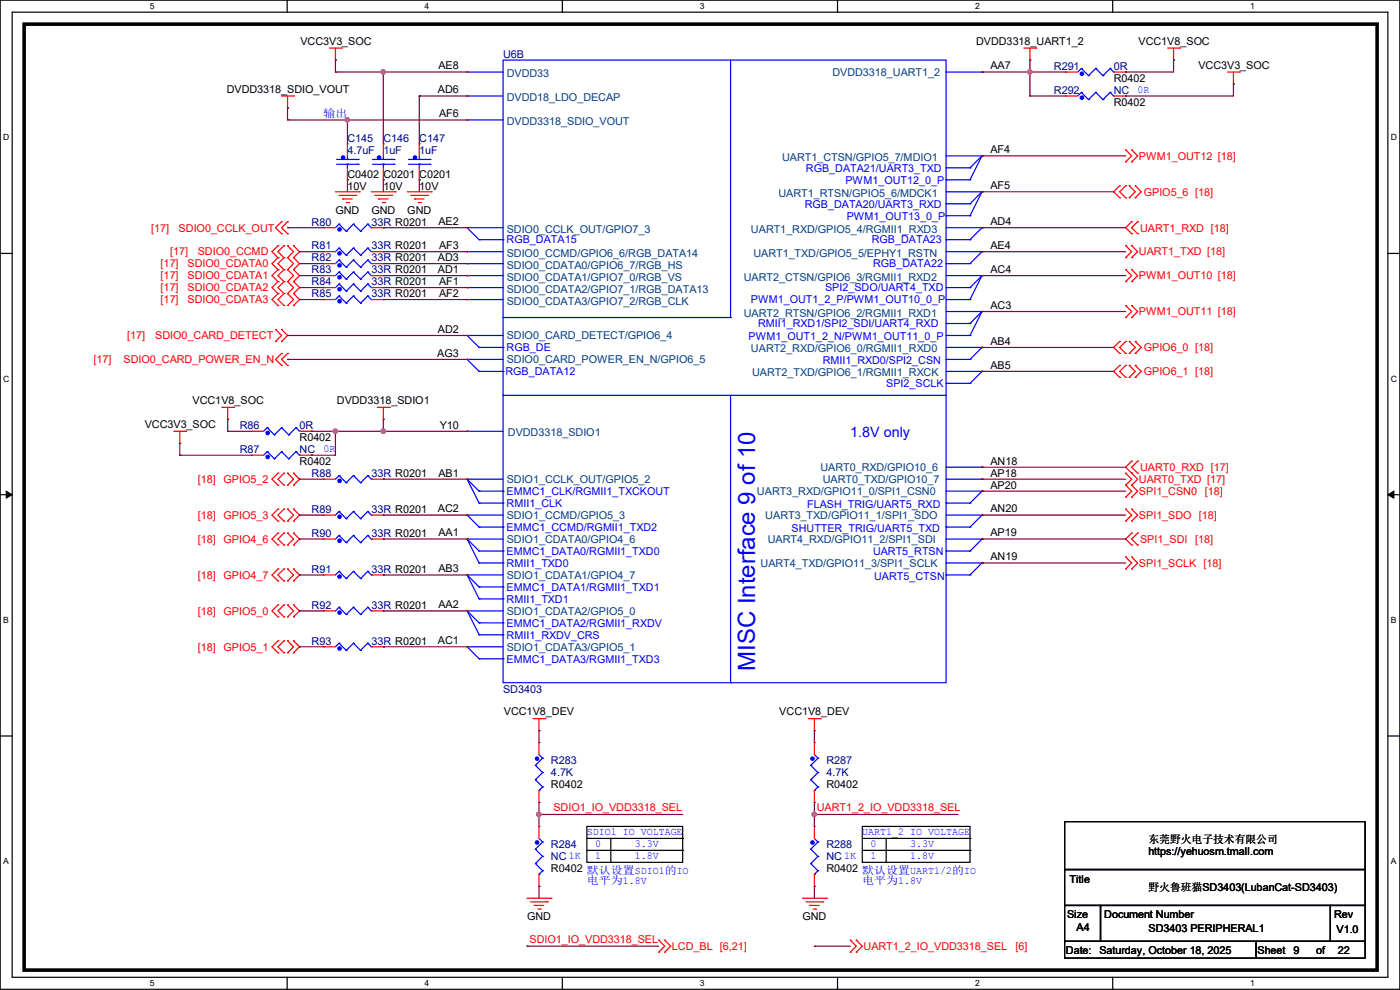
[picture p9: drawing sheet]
<svg xmlns="http://www.w3.org/2000/svg" width="297mm" height="210mm" viewBox="0 0 297 210" stroke-linecap="round" stroke-linejoin="round" font-family="sans-serif">
<defs><g id="words">
<text font-size="5.1" fill="#00f" x="160.2" y="142.3" transform="rotate(-90 160.2 142.3)">MISC Interface 9 of 10</text>
<text font-size="3" fill="#00f" x="180.4" y="92.7">1.8V only</text>
<g font-size="2.3">
<text x="63.7" y="9.5">VCC3V3_SOC</text>
<text x="207.1" y="9.5">DVDD3318_UART1_2</text>
<text x="241.5" y="9.5">VCC1V8_SOC</text>
<text x="93" y="14.7">AE8</text>
<text x="210.1" y="14.7">AA7</text>
<text x="236.3" y="17.4">R0402</text>
<text x="254.2" y="14.6">VCC3V3_SOC</text>
<text x="48.1" y="19.6">DVDD3318_SDIO_VOUT</text>
<text x="92.9" y="19.8">AD6</text>
<text x="236.3" y="22.4">R0402</text>
<text x="93.1" y="24.9">AF6</text>
<text x="210.1" y="32.5">AF4</text>
<text x="73.7" y="37.7">C0402</text>
<text x="73.7" y="40.2">10V</text>
<text x="81.3" y="37.7">C0201</text>
<text x="81.3" y="40.2">10V</text>
<text x="88.9" y="37.7">C0201</text>
<text x="88.9" y="40.2">10V</text>
<text x="210.1" y="40.1">AF5</text>
<text x="71.2" y="45.3">GND</text>
<text x="78.8" y="45.3">GND</text>
<text x="86.4" y="45.3">GND</text>
<text x="93" y="47.8">AE2</text>
<text x="210.1" y="47.8">AD4</text>
<text x="93.1" y="52.8">AF3</text>
<text x="210.1" y="52.8">AE4</text>
<text x="92.9" y="57.9">AD1</text>
<text x="92.9" y="55.4">AD3</text>
<text x="210.1" y="57.9">AC4</text>
<text x="93.1" y="63">AF2</text>
<text x="93.1" y="60.5">AF1</text>
<text x="210.1" y="65.5">AC3</text>
<text x="92.9" y="70.6">AD2</text>
<text x="92.8" y="75.7">AG3</text>
<text x="210.1" y="73.2">AB4</text>
<text x="210.1" y="78.2">AB5</text>
<text x="40.9" y="85.7">VCC1V8_SOC</text>
<text x="71.5" y="85.7">DVDD3318_SDIO1</text>
<text x="30.7" y="90.8">VCC3V3_SOC</text>
<text x="63.5" y="93.6">R0402</text>
<text x="93.3" y="90.9">Y10</text>
<text x="63.5" y="98.6">R0402</text>
<text x="93" y="101.1">AB1</text>
<text x="210.1" y="101.1">AP18</text>
<text x="210.1" y="98.6">AN18</text>
<text x="210.1" y="103.6">AP20</text>
<text x="92.9" y="108.7">AC2</text>
<text x="93" y="113.8">AA1</text>
<text x="210.1" y="113.8">AP19</text>
<text x="210.1" y="108.7">AN20</text>
<text x="210.1" y="118.9">AN19</text>
<text x="93" y="121.4">AB3</text>
<text x="93" y="129">AA2</text>
<text x="92.9" y="136.7">AC1</text>
<text x="106.9" y="151.7">VCC1V8_DEV</text>
<text x="165.3" y="151.7">VCC1V8_DEV</text>
<text x="116.9" y="167.2">R0402</text>
<text x="175.3" y="167.2">R0402</text>
<text x="243.6" y="178.9">东莞野火电子技术有限公司</text>
<text x="116.9" y="185">R0402 默认设置SDIO1的IO</text>
<text x="175.3" y="185">R0402 默认设置UART1/2的IO</text>
<text x="243.6" y="181.4">https://yehuosm.tmall.com</text>
<text x="226.9" y="187.3">Title</text>
<text x="243.6" y="189.1">野火鲁班猫SD3403(LubanCat-SD3403)</text>
<text x="111.8" y="195.2">GND</text>
<text x="170.2" y="195.2">GND</text>
<text x="226.4" y="194.6">Size</text>
<text x="228.4" y="197.4">A4</text>
<text x="234.2" y="194.6">Document Number</text>
<text x="243.6" y="197.7">SD3403 PERIPHERAL1</text>
<text x="283" y="194.6">Rev</text>
<text x="283.5" y="198">V1.0</text>
<text x="226.1" y="202.3">Date:</text>
<text x="233.2" y="202.3">Saturday, October 18, 2025</text>
<text x="266.8" y="202.3">Sheet</text>
<text x="274.4" y="202.3">9</text>
<text x="279.2" y="202.3">of</text>
<text x="283.8" y="202.3">22</text>
</g>
<g font-size="2.3" fill="#000080">
<text x="106.7" y="12.3">U6B</text>
<text x="223.6" y="14.8">R291</text>
<text x="236.3" y="14.8">0R</text>
<text x="223.6" y="19.9">R292</text>
<text x="236.3" y="19.9">NC</text>
<text x="73.7" y="30.1">C145</text>
<text x="73.7" y="32.6">4.7uF</text>
<text x="81.3" y="30.1">C146</text>
<text x="81.3" y="32.6">1uF</text>
<text x="88.9" y="30.1">C147</text>
<text x="88.9" y="32.6">1uF</text>
<text x="66.1" y="47.8">R80</text>
<text x="78.8" y="47.8">33R R0201</text>
<text x="66.1" y="52.9">R81</text>
<text x="78.8" y="52.9">33R R0201</text>
<text x="66.1" y="58">R83</text>
<text x="66.1" y="55.5">R82</text>
<text x="78.8" y="58">33R R0201</text>
<text x="78.8" y="55.5">33R R0201</text>
<text x="66.1" y="60.5">R84</text>
<text x="66.1" y="63.1">R85</text>
<text x="78.8" y="60.5">33R R0201</text>
<text x="78.8" y="63.1">33R R0201</text>
<text x="50.8" y="91">R86</text>
<text x="63.5" y="91">0R</text>
<text x="50.8" y="96.1">R87</text>
<text x="63.5" y="96.1">NC</text>
<text x="66.1" y="101.2">R88</text>
<text x="78.8" y="101.2">33R R0201</text>
<text x="66.1" y="108.8">R89</text>
<text x="66.1" y="113.9">R90</text>
<text x="78.8" y="108.8">33R R0201</text>
<text x="78.8" y="113.9">33R R0201</text>
<text x="66.1" y="121.5">R91</text>
<text x="78.8" y="121.5">33R R0201</text>
<text x="66.1" y="129.1">R92</text>
<text x="78.8" y="129.1">33R R0201</text>
<text x="66.1" y="136.7">R93</text>
<text x="78.8" y="136.7">33R R0201</text>
<text x="106.7" y="146.9">SD3403</text>
<text x="116.9" y="162.1">R283</text>
<text x="116.9" y="164.7">4.7K</text>
<text x="175.3" y="162.1">R287</text>
<text x="175.3" y="164.7">4.7K</text>
<text x="116.9" y="179.9">R284</text>
<text x="175.3" y="179.9">R288</text>
<text x="116.9" y="182.5">NC 1K</text>
<text x="175.3" y="182.5">NC 1K</text>
</g>
<g font-size="2.3" fill="#004080">
<text x="107.5" y="16.3">DVDD33</text>
<text x="176.6" y="16.1">DVDD3318_UART1_2</text>
<text x="107.5" y="21.4">DVDD18_LDO_DECAP</text>
<text x="107.5" y="26.5">DVDD3318_SDIO_VOUT</text>
<text x="165.9" y="34.1">UART1_CTSN/GPIO5_7/MDIO1</text>
<text x="165.2" y="41.7">UART1_RTSN/GPIO5_6/MDCK1</text>
<text x="107.5" y="49.4">SDIO0_CCLK_OUT/GPIO7_3</text>
<text x="159.3" y="49.4">UART1_RXD/GPIO5_4/RGMII1_RXD3</text>
<text x="107.5" y="59.5">SDIO0_CDATA1/GPIO7_0/RGB_VS</text>
<text x="107.5" y="57">SDIO0_CDATA0/GPIO6_7/RGB_HS</text>
<text x="107.5" y="54.4">SDIO0_CCMD/GPIO6_6/RGB_DATA14</text>
<text x="157.8" y="59.5">UART2_CTSN/GPIO6_3/RGMII1_RXD2</text>
<text x="159.8" y="54.4">UART1_TXD/GPIO5_5/EPHY1_RSTN</text>
<text x="107.5" y="64.6">SDIO0_CDATA3/GPIO7_2/RGB_CLK</text>
<text x="107.5" y="62.1">SDIO0_CDATA2/GPIO7_1/RGB_DATA13</text>
<text x="107.5" y="72">SDIO0_CARD_DETECT/GPIO6_4</text>
<text x="157.8" y="67.1">UART2_RTSN/GPIO6_2/RGMII1_RXD1</text>
<text x="107.5" y="77">SDIO0_CARD_POWER_EN_N/GPIO6_5</text>
<text x="159.3" y="74.8">UART2_RXD/GPIO6_0/RGMII1_RXD0</text>
<text x="159.6" y="79.8">UART2_TXD/GPIO6_1/RGMII1_RXCK</text>
<text x="107.7" y="92.5">DVDD3318_SDIO1</text>
<text x="174" y="99.9">UART0_RXD/GPIO10_6</text>
<text x="107.5" y="102.4">SDIO1_CCLK_OUT/GPIO5_2</text>
<text x="160.6" y="105">UART3_RXD/GPIO11_0/SPI1_CSN0</text>
<text x="174.6" y="102.4">UART0_TXD/GPIO10_7</text>
<text x="107.5" y="110.1">SDIO1_CCMD/GPIO5_3</text>
<text x="162.4" y="110.1">UART3_TXD/GPIO11_1/SPI1_SDO</text>
<text x="107.5" y="115.1">SDIO1_CDATA0/GPIO4_6</text>
<text x="162.9" y="115.1">UART4_RXD/GPIO11_2/SPI1_SDI</text>
<text x="107.5" y="122.8">SDIO1_CDATA1/GPIO4_7</text>
<text x="161.3" y="120.2">UART4_TXD/GPIO11_3/SPI1_SCLK</text>
<text x="107.5" y="130.4">SDIO1_CDATA2/GPIO5_0</text>
<text x="107.5" y="138">SDIO1_CDATA3/GPIO5_1</text>
</g>
<g font-size="2.3" fill="#00f">
<text x="241.3" y="19.7">0R</text>
<text x="68.6" y="24.8">输出</text>
<text x="171" y="36.4">RGB_DATA21/UART3_TXD</text>
<text x="179.4" y="38.9">PWM1_OUT12_0_P</text>
<text x="170.7" y="44">RGB_DATA20/UART3_RXD</text>
<text x="179.6" y="46.6">PWM1_OUT13_0_P</text>
<text x="107.5" y="51.6">RGB_DATA15</text>
<text x="185" y="51.6">RGB_DATA23</text>
<text x="185.2" y="56.7">RGB_DATA22</text>
<text x="159.3" y="64.3">PWM1_OUT1_2_P/PWM1_OUT10_0_P</text>
<text x="175" y="61.8">SPI2_SDO/UART4_TXD</text>
<text x="160.8" y="69.4">RMII1_RXD1/SPI2_SDI/UART4_RXD</text>
<text x="107.5" y="74.5">RGB_DE</text>
<text x="158.8" y="72.2">PWM1_OUT1_2_N/PWM1_OUT11_0_P</text>
<text x="174.5" y="77.3">RMII1_RXD0/SPI2_CSN</text>
<text x="107.2" y="79.6">RGB_DATA12</text>
<text x="188" y="82.1">SPI2_SCLK</text>
<text x="68.6" y="95.9">0R</text>
<text x="107.5" y="107.5">RMII1_CLK</text>
<text x="107.5" y="105">EMMC1_CLK/RGMII1_TXCKOUT</text>
<text x="171.2" y="107.8">FLASH_TRIG/UART5_RXD</text>
<text x="107.5" y="112.6">EMMC1_CCMD/RGMII1_TXD2</text>
<text x="167.9" y="112.9">SHUTTER_TRIG/UART5_TXD</text>
<text x="107.5" y="117.7">EMMC1_DATA0/RGMII1_TXD0</text>
<text x="185.2" y="117.7">UART5_RTSN</text>
<text x="107.5" y="120.2">RMII1_TXD0</text>
<text x="107.5" y="125.3">EMMC1_DATA1/RGMII1_TXD1</text>
<text x="185.5" y="123">UART5_CTSN</text>
<text x="107.5" y="127.8">RMII1_TXD1</text>
<text x="107.5" y="135.5">RMII1_RXDV_CRS</text>
<text x="107.5" y="132.9">EMMC1_DATA2/RGMII1_RXDV</text>
<text x="107.5" y="140.5">EMMC1_DATA3/RGMII1_TXD3</text>
<text x="124.5" y="177.2">SDIO1 IO VOLTAGE</text>
<text x="126.3" y="179.7">0</text>
<text x="134.7" y="179.7">3.3V</text>
<text x="182.9" y="177.2">UART1_2 IO VOLTAGE</text>
<text x="184.7" y="179.7">0</text>
<text x="193.1" y="179.7">3.3V</text>
<text x="126.3" y="182.2">1</text>
<text x="134.7" y="182.2">1.8V</text>
<text x="184.7" y="182.2">1</text>
<text x="193.1" y="182.2">1.8V</text>
<text x="124.5" y="187.6">电平为1.8V</text>
<text x="182.9" y="187.6">电平为1.8V</text>
</g>
<g font-size="2.3" fill="#f00">
<text x="241.6" y="33.9">PWM1_OUT12 [18]</text>
<text x="242.6" y="41.5">GPIO5_6 [18]</text>
<text x="32" y="49.1">[17]</text>
<text x="37.9" y="49.1">SDIO0_CCLK_OUT</text>
<text x="241.9" y="49.1">UART1_RXD [18]</text>
<text x="34.1" y="56.7">[17]</text>
<text x="34.1" y="59.3">[17]</text>
<text x="36.1" y="54.2">[17]</text>
<text x="39.8" y="56.7">SDIO0_CDATA0</text>
<text x="39.8" y="59.3">SDIO0_CDATA1</text>
<text x="42" y="54.2">SDIO0_CCMD</text>
<text x="241.6" y="54.2">UART1_TXD [18]</text>
<text x="241.6" y="59.3">PWM1_OUT10 [18]</text>
<text x="34.1" y="61.8">[17]</text>
<text x="34.1" y="64.3">[17]</text>
<text x="39.8" y="61.8">SDIO0_CDATA2</text>
<text x="39.8" y="64.3">SDIO0_CDATA3</text>
<text x="27" y="72">[17]</text>
<text x="32.9" y="72">SDIO0_CARD_DETECT</text>
<text x="241.6" y="66.9">PWM1_OUT11 [18]</text>
<text x="19.9" y="77">[17]</text>
<text x="26.2" y="77">SDIO0_CARD_POWER_EN_N</text>
<text x="242.6" y="74.5">GPIO6_0 [18]</text>
<text x="242.6" y="79.6">GPIO6_1 [18]</text>
<text x="241.9" y="99.9">UART0_RXD [17]</text>
<text x="42" y="102.4">[18]</text>
<text x="47.4" y="102.4">GPIO5_2</text>
<text x="241.6" y="102.4">UART0_TXD [17]</text>
<text x="241.6" y="105">SPI1_CSN0</text>
<text x="255.6" y="105">[18]</text>
<text x="42" y="110.1">[18]</text>
<text x="47.4" y="110.1">GPIO5_3</text>
<text x="241.6" y="110.1">SPI1_SDO [18]</text>
<text x="42" y="115.1">[18]</text>
<text x="47.4" y="115.1">GPIO4_6</text>
<text x="241.9" y="115.1">SPI1_SDI</text>
<text x="253.5" y="115.1">[18]</text>
<text x="42" y="122.8">[18]</text>
<text x="47.4" y="122.8">GPIO4_7</text>
<text x="241.6" y="120.2">SPI1_SCLK [18]</text>
<text x="42" y="130.4">[18]</text>
<text x="47.4" y="130.4">GPIO5_0</text>
<text x="42" y="138">[18]</text>
<text x="47.4" y="138">GPIO5_1</text>
<text x="117.4" y="172">SDIO1_IO_VDD3318_SEL</text>
<text x="173.3" y="172">UART1_2_IO_VDD3318_SEL</text>
<text x="112.3" y="200">SDIO1_IO_VDD3318_SEL</text>
<text x="142.5" y="201.5">LCD_BL [6,21]</text>
<text x="183.2" y="201.5">UART1_2_IO_VDD3318_SEL</text>
<text x="215.4" y="201.5">[6]</text>
</g>
<g font-size="1.8">
<text x="31.8" y="1.9">5</text>
<text x="90.1" y="1.9">4</text>
<text x="148.5" y="1.9">3</text>
<text x="206.8" y="1.9">2</text>
<text x="265.2" y="1.9">1</text>
<text x=".7" y="29.8">D</text>
<text x="295.1" y="29.8">D</text>
<text x=".7" y="80.9">C</text>
<text x="295.1" y="80.9">C</text>
<text x=".7" y="132.1">B</text>
<text x="295.1" y="132.1">B</text>
<text x=".7" y="183.3">A</text>
<text x="295.1" y="183.3">A</text>
<text x="31.8" y="209.2">5</text>
<text x="90.1" y="209.2">4</text>
<text x="148.5" y="209.2">3</text>
<text x="206.8" y="209.2">2</text>
<text x="265.2" y="209.2">1</text>
</g>
</g></defs>
<path d="M0 0h297v209.8h-297zM2.6 2.6h291.8v204.7h-291.8z" fill="none" stroke="#000" stroke-width=".25"/>
<g fill="#fff">
<path d="M31.7 .3h1v2h-1z"/>
<path d="M31.7 207.6h1v2h-1z"/>
</g>
<path d="M60.9 0v2.6M60.9 207.3v2.5" fill="none" stroke="#000" stroke-width=".25"/>
<g fill="#fff">
<path d="M90.1 .3h1v2h-1z"/>
<path d="M90.1 207.6h1v2h-1z"/>
</g>
<path d="M119.3 0v2.6M119.3 207.3v2.5" fill="none" stroke="#000" stroke-width=".25"/>
<g fill="#fff">
<path d="M148.5 .3h.9v2h-.9z"/>
<path d="M148.5 207.6h.9v2h-.9z"/>
</g>
<path d="M177.7 0v2.6M177.7 207.3v2.5" fill="none" stroke="#000" stroke-width=".25"/>
<g fill="#fff">
<path d="M206.8 .3h1v2h-1z"/>
<path d="M206.8 207.6h1v2h-1z"/>
</g>
<path d="M236.1 0v2.6M236.1 207.3v2.5" fill="none" stroke="#000" stroke-width=".25"/>
<g fill="#fff">
<path d="M265.2 .3h1v2h-1z"/>
<path d="M265.2 207.6h1v2h-1z"/>
<path d="M.7 28.2h1.2v1.9h-1.2z"/>
<path d="M295.1 28.2h1.2v1.9h-1.2z"/>
<path d="M.7 79.3h1.2v2h-1.2z"/>
<path d="M295.1 79.3h1.2v2h-1.2z"/>
</g>
<path d="M0 53.8h2.6M294.4 53.8h2.6" fill="none" stroke="#000" stroke-width=".25"/>
<g fill="#fff">
<path d="M.7 130.5h1.2v2h-1.2z"/>
<path d="M295.1 130.5h1.1v2h-1.1z"/>
</g>
<path d="M0 104.9h2.6M294.4 104.9h2.6" fill="none" stroke="#000" stroke-width=".25"/>
<path d="M1.3 104.2l1.3 .7-1.3 .8zM294.4 104.9l1.3-.7v1.5z" fill="#000" stroke="#000" stroke-width=".21"/>
<g fill="#fff">
<path d="M.7 181.7h1.2v2h-1.2z"/>
<path d="M295.1 181.7h1.1v2h-1.1z"/>
</g>
<g fill="none" stroke="#000" stroke-width=".25">
<path d="M0 156.1h2.6M294.4 156.1h2.6M124.5 175.3h20.3v7.6h-20.3zM124.5 177.8h20.3M129.6 177.8v5.1M144.8 177.8h.1M182.9 175.3h22.9v7.6h-22.9zM182.9 177.8h22.9M188 177.8v5.1M205.8 177.8h.1M225.8 174.3h63.8v10.1h-63.8zM124.5 180.4h20.3"/>
<path d="M129.6 182.9h.1M144.8 180.4h.1M182.9 180.4h22.9M188 182.9h.1M205.8 180.4h.1M225.8 184.4h63.8v7.7h-63.8zM225.8 192.1h7.7v7.6h-7.7zM225.8 199.7h40.7v3.5h-40.7zM233.5 192.1h48.7v7.6h-48.7zM266.5 199.7h23.1v3.5h-23.1zM282.2 192.1h7.4v7.6h-7.4z"/>
</g>
<path d="M5.1 5.1h287v200.7h-287z" fill="none" stroke="#000" stroke-width=".76"/>
<g fill="none" stroke="#f00" stroke-width=".25">
<path d="M69.9 10.2h2.5M71.2 12.7h.1M71.2 10.2v2.5M72.4 10.2h.1M99.1 15.3h.1M208.3 15.3h.1M217.2 10.2h2.6M218.5 12.7h.1M218.5 10.2v2.5M219.8 10.2h.1M226.1 15.3h.1M226.1 15.3h2.5"/>
<path d="M236.3 15.3h2.5M238.8 15.3h.1M247.7 10.2h2.5M249 12.7h.1M249 10.2v2.5M250.2 10.2h.1M260.4 15.3h2.5M261.7 17.8h.1M261.7 15.3v2.5M262.9 15.3h.1M59.7 20.4h2.6M61 22.9h.1"/>
<path d="M61 20.4v2.5M62.3 20.4h.1M73.7 30.5h.1M73.7 38.1h.1M73.7 30.5v2.6M73.7 35.6v2.5M81.3 30.5h.1M81.3 38.1h.1M81.3 30.5v2.6M81.3 35.6v2.5M88.9 30.5h.1M88.9 38.1h.1"/>
<path d="M88.9 30.5v2.6M88.9 35.6v2.5M99.1 25.4h.1M99.1 20.4h.1M208.3 33.1h.1M226.1 20.4h.1M226.1 20.4h2.5M236.3 20.4h2.5M237.5 39.4h.1M237.5 39.4l-1.2 1.3 1.2 1.3M238.8 31.8h.1M238.8 34.3h.1"/>
<path d="M238.8 39.4h.1M238.8 20.4h.1M238.8 31.8l1.3 1.3-1.3 1.2M238.8 39.4l-1.3 1.3 1.3 1.3M239.6 39.4h.1M239.6 39.4l1.2 1.3-1.2 1.3M240.1 31.8h.1M240.1 34.3h.1M240.1 31.8l1.2 1.3-1.2 1.2M240.8 39.4h.1M240.8 39.4l1.3 1.3-1.3 1.3M59 52.1h.1"/>
<path d="M59 54.7h.1M59 57.2h.1M59 59.7h.1M59 52.1l-1.3 1.3 1.3 1.3M59 54.7l-1.3 1.2 1.3 1.3M59 57.2l-1.3 1.3 1.3 1.2M59 59.7l-1.3 1.3 1.3 1.3M59.7 47h.1M59.7 49.6h.1M59.7 47l-1.2 1.3 1.2 1.3M60.2 54.7h.1M60.2 52.1h.1"/>
<path d="M60.2 57.2h.1M60.2 59.7h.1M60.2 52.1l-1.2 1.3 1.2 1.3M60.2 54.7l-1.2 1.2 1.2 1.3M60.2 57.2l-1.2 1.3 1.2 1.2M60.2 59.7l-1.2 1.3 1.2 1.3M61 47h.1M61 49.6h.1M61 54.7h.1M61 52.1h.1M61 57.2h.1M61 59.7h.1"/>
<path d="M61 47l-1.3 1.3 1.3 1.3M61 52.1l1.3 1.3-1.3 1.3M61 54.7l1.3 1.2-1.3 1.3M61 57.2l1.3 1.3-1.3 1.2M61 59.7l1.3 1.3-1.3 1.3M62.3 52.1h.1M62.3 54.7h.1M62.3 57.2h.1M62.3 59.7h.1M62.3 52.1l1.2 1.3-1.2 1.3M62.3 54.7l1.2 1.2-1.2 1.3M62.3 57.2l1.2 1.3-1.2 1.2"/>
<path d="M62.3 59.7l1.2 1.3-1.2 1.3M68.6 58.5h.1M68.6 48.3h.1M68.6 53.4h.1M68.6 55.9h.1M68.6 58.5h2.6M68.6 48.3h2.6M68.6 53.4h2.6M68.6 55.9h2.6M71.2 40.7h5M71.9 41.4h3.6M72.7 42.2h.1"/>
<path d="M72.7 42.2h2M73.4 43h.6M74 43h.1M75.5 41.4h.1M76.2 40.7h.1M78.8 40.7h5.1M78.8 58.5h2.5M78.8 48.3h2.5M78.8 53.4h2.5M78.8 55.9h2.5M79.5 41.4h3.6M80.3 42.2h.1"/>
<path d="M80.3 42.2h2M81.1 43h.5M81.3 58.5h.1M81.3 48.3h.1M81.3 53.4h.1M81.3 55.9h.1M81.6 43h.1M83.1 41.4h.1M83.9 40.7h.1M86.4 40.7h5.1M87.2 41.4h3.5M87.9 42.2h.1"/>
<path d="M87.9 42.2h2.1M88.7 43h.5M89.2 43h.1M90.7 41.4h.1M91.5 40.7h.1M99.1 58.5h.1M99.1 55.9h.1M99.1 53.4h.1M99.1 48.3h.1M208.3 58.5h.1M208.3 53.4h.1M208.3 48.3h.1"/>
<path d="M208.3 40.7h.1M237.5 42h.1M238.8 52.1h.1M238.8 54.7h.1M238.8 42h.1M238.8 57.2h.1M238.8 59.7h.1M238.8 52.1l1.3 1.3-1.3 1.3M238.8 57.2l1.3 1.3-1.3 1.2M239.6 42h.1M240.1 47h.1M240.1 49.6h.1"/>
<path d="M240.1 52.1h.1M240.1 54.7h.1M240.1 57.2h.1M240.1 59.7h.1M240.1 47l-1.3 1.3 1.3 1.3M240.1 52.1l1.2 1.3-1.2 1.3M240.1 57.2l1.2 1.3-1.2 1.2M240.8 42h.1M241.3 49.6h.1M241.3 47h.1M241.3 47l-1.2 1.3 1.2 1.3M58.5 72.4h.1"/>
<path d="M58.5 69.9h.1M58.5 69.9l1.2 1.3-1.2 1.2M59 62.3h.1M59 64.8h.1M59 62.3l-1.3 1.2 1.3 1.3M59.7 75h.1M59.7 77.5h.1M59.7 69.9h.1M59.7 72.4h.1M59.7 75l-1.2 1.2 1.2 1.3M59.7 69.9l1.3 1.3-1.3 1.2M60.2 62.3h.1"/>
<path d="M60.2 64.8h.1M60.2 62.3l-1.2 1.2 1.2 1.3M61 62.3h.1M61 64.8h.1M61 75h.1M61 77.5h.1M61 62.3l1.3 1.2-1.3 1.3M61 75l-1.3 1.2 1.3 1.3M62.3 62.3h.1M62.3 64.8h.1M62.3 62.3l1.2 1.2-1.2 1.3M68.6 61h.1"/>
<path d="M68.6 63.5h.1M68.6 61h2.6M68.6 63.5h2.6M78.8 61h2.5M78.8 63.5h2.5M81.3 61h.1M81.3 63.5h.1M99.1 63.5h.1M99.1 61h.1M99.1 76.2h.1M99.1 71.2h.1M208.3 78.8h.1"/>
<path d="M208.3 73.7h.1M208.3 66.1h.1M237.5 72.4h.1M237.5 75h.1M237.5 77.5h.1M237.5 72.4l-1.2 1.3 1.2 1.3M237.5 77.5l-1.2 1.3 1.2 1.3M238.8 64.8h.1M238.8 67.4h.1M238.8 75h.1M238.8 72.4h.1M238.8 77.5h.1"/>
<path d="M238.8 64.8l1.3 1.3-1.3 1.3M238.8 72.4l-1.3 1.3 1.3 1.3M238.8 77.5l-1.3 1.3 1.3 1.3M239.6 75h.1M239.6 72.4h.1M239.6 77.5h.1M239.6 72.4l1.2 1.3-1.2 1.3M239.6 77.5l1.2 1.3-1.2 1.3M240.1 64.8h.1M240.1 67.4h.1M240.1 64.8l1.2 1.3-1.2 1.3M240.8 72.4h.1"/>
<path d="M240.8 75h.1M240.8 77.5h.1M240.8 72.4l1.3 1.3-1.3 1.3M240.8 77.5l1.3 1.3-1.3 1.3M36.9 91.5h2.5M38.1 94h.1M38.1 91.5v2.5M39.4 91.5h.1M47 86.4h2.6M48.3 88.9h.1M48.3 86.4v2.5M49.6 86.4h.1"/>
<path d="M53.4 91.5h.1M53.4 96.6h.1M53.4 91.5h2.5M53.4 96.6h2.5M63.5 91.5h2.6M63.5 96.6h2.6M66.1 91.5h.1M66.1 96.6h.1M80.1 86.4h2.5M81.3 88.9h.1M81.3 86.4v2.5M82.6 86.4h.1"/>
<path d="M99.1 91.5h.1M208.3 99.1h.1M237.5 80.1h.1M238.8 80.1h.1M239.6 80.1h.1M240.1 97.8h.1M240.1 97.8l-1.3 1.3 2.5 2.5-1.2 1.3M240.8 80.1h.1M241.3 97.8h.1M241.3 97.8l-1.2 1.3 1.2 1.3M59 108h.1M59 110.5h.1"/>
<path d="M59 113.1h.1M59 115.6h.1M59 100.4h.1M59 102.9h.1M59 108l-1.3 1.3 1.3 1.2M59 113.1l-1.3 1.2 1.3 1.3M59 100.4l-1.3 1.2 1.3 1.3M60.2 110.5h.1M60.2 108h.1M60.2 115.6h.1M60.2 113.1h.1M60.2 102.9h.1"/>
<path d="M60.2 100.4h.1M60.2 108l-1.2 1.3 1.2 1.2M60.2 113.1l-1.2 1.2 1.2 1.3M60.2 100.4l-1.2 1.2 1.2 1.3M61 110.5h.1M61 108h.1M61 115.6h.1M61 113.1h.1M61 102.9h.1M61 100.4h.1M61 108l1.3 1.3-1.3 1.2M61 113.1l1.3 1.2-1.3 1.3"/>
<path d="M61 100.4l1.3 1.2-1.3 1.3M62.3 108h.1M62.3 110.5h.1M62.3 113.1h.1M62.3 115.6h.1M62.3 100.4h.1M62.3 102.9h.1M62.3 108l1.2 1.3-1.2 1.2M62.3 113.1l1.2 1.2-1.2 1.3M62.3 100.4l1.2 1.2-1.2 1.3M68.6 101.6h.1M68.6 109.3h.1"/>
<path d="M68.6 114.3h.1M68.6 101.6h2.6M68.6 109.3h2.6M68.6 114.3h2.6M78.8 101.6h2.5M78.8 109.3h2.5M78.8 114.3h2.5M81.3 101.6h.1M81.3 109.3h.1M81.3 114.3h.1M99.1 114.3h.1M99.1 109.3h.1"/>
<path d="M99.1 101.6h.1M208.3 119.4h.1M208.3 114.3h.1M208.3 109.3h.1M208.3 104.2h.1M208.3 101.6h.1M238.8 100.4h.1M238.8 102.9h.1M238.8 105.5h.1M238.8 108h.1M238.8 110.5h.1M238.8 118.2h.1"/>
<path d="M238.8 100.4l1.3 1.2-1.3 1.3M238.8 102.9l1.3 1.3-1.3 1.3M238.8 108l1.3 1.3-1.3 1.2M238.8 118.2l1.3 1.2-1.3 1.3M240.1 100.4h.1M240.1 102.9h.1M240.1 105.5h.1M240.1 108h.1M240.1 110.5h.1M240.1 113.1h.1M240.1 115.6h.1M240.1 118.2h.1"/>
<path d="M240.1 102.9l1.2 1.3-1.2 1.3M240.1 108l1.2 1.3-1.2 1.2M240.1 113.1l-1.3 1.2 1.3 1.3M240.1 118.2l1.2 1.2-1.2 1.3M241.3 100.4h.1M241.3 115.6h.1M241.3 113.1h.1M241.3 113.1l-1.2 1.2 1.2 1.3M59 120.7h.1M59 123.2h.1M59 128.3h.1M59 130.9h.1"/>
<path d="M59 135.9h.1M59 138.5h.1M59 120.7l-1.3 1.3 1.3 1.2M59 128.3l-1.3 1.3 1.3 1.3M59 135.9l-1.3 1.3 1.3 1.3M60.2 123.2h.1M60.2 120.7h.1M60.2 130.9h.1M60.2 128.3h.1M60.2 138.5h.1M60.2 135.9h.1M60.2 120.7l-1.2 1.3 1.2 1.2"/>
<path d="M60.2 128.3l-1.2 1.3 1.2 1.3M60.2 135.9l-1.2 1.3 1.2 1.3M61 123.2h.1M61 120.7h.1M61 130.9h.1M61 128.3h.1M61 138.5h.1M61 135.9h.1M61 120.7l1.3 1.3-1.3 1.2M61 128.3l1.3 1.3-1.3 1.3M61 135.9l1.3 1.3-1.3 1.3M62.3 120.7h.1"/>
<path d="M62.3 123.2h.1M62.3 128.3h.1M62.3 130.9h.1M62.3 135.9h.1M62.3 138.5h.1M62.3 120.7l1.2 1.3-1.2 1.2M62.3 128.3l1.2 1.3-1.2 1.3M62.3 135.9l1.2 1.3-1.2 1.3M68.6 122h.1M68.6 129.6h.1M68.6 137.2h.1M68.6 122h2.6"/>
<path d="M68.6 129.6h2.6M68.6 137.2h2.6M78.8 122h2.5M78.8 129.6h2.5M78.8 137.2h2.5M81.3 122h.1M81.3 129.6h.1M81.3 137.2h.1M99.1 137.2h.1M99.1 129.6h.1M99.1 122h.1M238.8 120.7h.1"/>
<path d="M240.1 120.7h.1M113.1 152.4h2.5M114.3 155h.1M114.3 157.5h.1M114.3 152.4v2.6M114.3 157.5v2.6M115.6 152.4h.1M171.5 152.4h2.5M172.8 155h.1M172.8 157.5h.1M172.8 152.4v2.6M172.8 157.5v2.6"/>
<path d="M174 152.4h.1M114.3 170.2h.1M114.3 175.3h.1M114.3 167.7v2.5M114.3 175.3v2.5M172.8 175.3h.1M172.8 170.2h.1M172.8 167.7v2.5M172.8 175.3v2.5M111.8 190.5h5.1M112.6 191.3h3.5M113.3 192.1h.1"/>
<path d="M113.3 192.1h2.1M114.1 192.8h.5M114.3 188h.1M114.3 185.5v2.5M114.6 192.8h.1M116.1 191.3h.1M116.9 190.5h.1M139.7 199.4h.1M139.7 199.4l1.3 1.3-1.3 1.3M141 199.4h.1M141 199.4l1.3 1.3-1.3 1.3M170.2 190.5h5.1"/>
<path d="M171 191.3h3.5M171.7 192.1h.1M171.7 192.1h2.1M172.5 192.8h.5M172.8 188h.1M172.8 185.5v2.5M173 192.8h.1M174.5 191.3h.1M175.3 190.5h.1M180.4 199.4h.1M180.4 199.4l1.3 1.3-1.3 1.3M181.7 199.4h.1"/>
<path d="M181.7 199.4l1.2 1.3-1.2 1.3M139.7 202h.1M141 202h.1M180.4 202h.1M181.7 202h.1"/>
</g>
<g fill="none" stroke="#00f" stroke-width=".25">
<path d="M99.1 15.3h.1M99.1 15.3h7.6M106.7 12.7h94v132.1h-94zM155 12.7v54.7M200.7 15.3h7.6M208.3 15.3h.1M229.4 19.6h.1M229.4 14.5h.1M229.4 19.6l-.8 .8M229.4 19.6l1.5 1.5M229.4 14.5l-.8 .8M229.4 14.5l1.5 1.5"/>
<path d="M230.9 16h.1M232.5 19.6h.1M232.5 14.5h.1M232.5 19.6l-1.6 1.5M232.5 19.6l1.5 1.5M232.5 14.5l-1.6 1.5M232.5 14.5l1.5 1.5M234 16h.1M235.5 19.6h.1M235.5 14.5h.1M235.5 19.6l-1.5 1.5M235.5 19.6l.8 .8"/>
<path d="M235.5 14.5l-1.5 1.5M235.5 14.5l.8 .8M236.3 15.3h.1M71.4 34.8h4.6M71.4 33.8h4.6M73.7 34.8h.1M73.7 33.8h.1M73.7 33.1v.7M73.7 34.8v.8M76 34.8h.1M76 33.8h.1M79 34.8h4.6"/>
<path d="M79 33.8h4.6M81.3 34.8h.1M81.3 33.8h.1M81.3 33.1v.7M81.3 34.8v.8M83.6 34.8h.1M83.6 33.8h.1M86.7 34.8h4.5M86.7 33.8h4.5M88.9 34.8h.1M88.9 33.8h.1M88.9 33.1v.7"/>
<path d="M88.9 34.8v.8M91.2 34.8h.1M91.2 33.8h.1M99.1 25.4h.1M99.1 20.4h.1M99.1 25.4h7.6M99.1 20.4h7.6M200.7 38.1h.1M200.7 35.6h.1M200.7 33.1h7.6M200.7 38.1h5.1M200.7 35.6h5.1"/>
<path d="M205.8 38.1h.1M205.8 35.6h.1M208.3 33.1h.1M208.3 33.1l-2.5 5M208.3 33.1l-2.5 2.5M230.9 21.1h.1M234 21.1h.1M236.3 20.4h.1M71.9 57.7h.1M71.9 47.5h.1M71.9 52.6h.1M71.9 55.2h.1"/>
<path d="M71.9 57.7l-.7 .8M71.9 57.7l1.5 1.5M71.9 47.5l-.7 .8M71.9 47.5l1.5 1.6M71.9 52.6l-.7 .8M71.9 52.6l1.5 1.5M71.9 55.2l-.7 .7M71.9 55.2l1.5 1.5M73.4 59.2h.1M73.4 49.1h.1M73.4 54.1h.1M73.4 56.7h.1"/>
<path d="M75 57.7h.1M75 47.5h.1M75 52.6h.1M75 55.2h.1M75 57.7l-1.6 1.5M75 57.7l1.5 1.5M75 47.5l-1.6 1.6M75 47.5l1.5 1.6M75 52.6l-1.6 1.5M75 52.6l1.5 1.5M75 55.2l-1.6 1.5M75 55.2l1.5 1.5"/>
<path d="M76.5 59.2h.1M76.5 49.1h.1M76.5 54.1h.1M76.5 56.7h.1M78 57.7h.1M78 47.5h.1M78 52.6h.1M78 55.2h.1M78 57.7l-1.5 1.5M78 57.7l.8 .8M78 47.5l-1.5 1.6M78 47.5l.8 .8"/>
<path d="M78 52.6l-1.5 1.5M78 52.6l.8 .8M78 55.2l-1.5 1.5M78 55.2l.8 .7M78.8 58.5h.1M78.8 48.3h.1M78.8 53.4h.1M78.8 55.9h.1M99.1 58.5h.1M99.1 55.9h.1M99.1 53.4h.1M99.1 48.3h.1"/>
<path d="M99.1 58.5h7.6M99.1 53.4h7.6M99.1 48.3h7.6M99.1 55.9h7.6M99.1 48.3l2.5 2.5M101.6 50.8h.1M101.6 50.8h5.1M106.7 50.8h.1M200.7 55.9h.1M200.7 50.8h.1M200.7 45.8h.1M200.7 43.2h.1"/>
<path d="M200.7 58.5h7.6M200.7 53.4h7.6M200.7 48.3h7.6M200.7 40.7h7.6M200.7 55.9h5.1M200.7 50.8h5.1M200.7 45.8h5.1M200.7 43.2h5.1M205.8 55.9h.1M205.8 50.8h.1M205.8 45.8h.1M205.8 43.2h.1"/>
<path d="M208.3 58.5h.1M208.3 53.4h.1M208.3 48.3h.1M208.3 40.7h.1M208.3 40.7l-2.5 2.5M208.3 58.5l-2.5 5M208.3 58.5l-2.5 2.5M208.3 53.4l-2.5 2.5M208.3 48.3l-2.5 2.5M208.3 40.7l-2.5 5.1M71.9 60.2h.1M71.9 62.8h.1"/>
<path d="M71.9 60.2l-.7 .8M71.9 60.2l1.5 1.6M71.9 62.8l-.7 .7M71.9 62.8l1.5 1.5M73.4 61.8h.1M73.4 64.3h.1M75 60.2h.1M75 62.8h.1M75 60.2l-1.6 1.6M75 60.2l1.5 1.6M75 62.8l-1.6 1.5M75 62.8l1.5 1.5"/>
<path d="M76.5 61.8h.1M76.5 64.3h.1M78 60.2h.1M78 62.8h.1M78 60.2l-1.5 1.6M78 60.2l.8 .8M78 62.8l-1.5 1.5M78 62.8l.8 .7M78.8 61h.1M78.8 63.5h.1M99.1 63.5h.1M99.1 61h.1"/>
<path d="M99.1 76.2h.1M99.1 71.2h.1M99.1 63.5h7.6M99.1 61h7.6M99.1 76.2h7.6M99.1 71.2h7.6M99.1 76.2l2.5 2.6M99.1 71.2l2.5 2.5M101.6 78.8h.1M101.6 73.7h.1M101.6 78.8h5.1M101.6 73.7h5.1"/>
<path d="M106.7 67.4h.1M106.7 78.8h.1M106.7 73.7h.1M106.7 67.4h48.3M155 67.4h.1M200.7 76.2h.1M200.7 71.2h.1M200.7 68.6h.1M200.7 63.5h.1M200.7 61h.1M200.7 78.8h7.6M200.7 73.7h7.6"/>
<path d="M200.7 66.1h7.6M200.7 63.5h5.1M200.7 61h5.1M200.7 76.2h5.1M200.7 71.2h5.1M200.7 68.6h5.1M205.8 76.2h.1M205.8 71.2h.1M205.8 68.6h.1M205.8 63.5h.1M205.8 61h.1M208.3 78.8h.1"/>
<path d="M208.3 73.7h.1M208.3 66.1h.1M208.3 73.7l-2.5 2.5M208.3 78.8l-2.5 2.5M208.3 66.1l-2.5 5.1M208.3 66.1l-2.5 2.5M56.7 90.7h.1M56.7 95.8h.1M56.7 90.7l-.8 .8M56.7 90.7l1.5 1.5M56.7 95.8l-.8 .8M56.7 95.8l1.5 1.5"/>
<path d="M58.2 92.2h.1M58.2 97.3h.1M59.7 90.7h.1M59.7 95.8h.1M59.7 90.7l-1.5 1.5M59.7 90.7l1.6 1.5M59.7 95.8l-1.5 1.5M59.7 95.8l1.6 1.5M61.3 92.2h.1M61.3 97.3h.1M62.8 90.7h.1M62.8 95.8h.1"/>
<path d="M62.8 90.7l-1.5 1.5M62.8 90.7l.7 .8M62.8 95.8l-1.5 1.5M62.8 95.8l.7 .8M63.5 91.5h.1M63.5 96.6h.1M99.1 91.5h.1M99.1 91.5h7.6M106.7 83.9h.1M106.7 83.9h94M155 83.9v60.9M200.7 81.3h.1"/>
<path d="M200.7 99.1h7.6M200.7 81.3h5.1M205.8 81.3h.1M208.3 99.1h.1M71.9 100.9h.1M71.9 108.5h.1M71.9 113.6h.1M71.9 100.9l-.7 .7M71.9 100.9l1.5 1.5M71.9 108.5l-.7 .8M71.9 108.5l1.5 1.5M71.9 113.6l-.7 .7"/>
<path d="M71.9 113.6l1.5 1.5M73.4 102.4h.1M73.4 110h.1M73.4 115.1h.1M75 100.9h.1M75 108.5h.1M75 113.6h.1M75 100.9l-1.6 1.5M75 100.9l1.5 1.5M75 108.5l-1.6 1.5M75 108.5l1.5 1.5M75 113.6l-1.6 1.5"/>
<path d="M75 113.6l1.5 1.5M76.5 102.4h.1M76.5 110h.1M76.5 115.1h.1M78 100.9h.1M78 108.5h.1M78 113.6h.1M78 100.9l-1.5 1.5M78 100.9l.8 .7M78 108.5l-1.5 1.5M78 108.5l.8 .8M78 113.6l-1.5 1.5"/>
<path d="M78 113.6l.8 .7M78.8 101.6h.1M78.8 109.3h.1M78.8 114.3h.1M99.1 114.3h.1M99.1 109.3h.1M99.1 101.6h.1M99.1 114.3h7.6M99.1 109.3h7.6M99.1 101.6h7.6M99.1 114.3l2.5 5.1M99.1 101.6l2.5 5.1"/>
<path d="M99.1 109.3l2.5 2.5M99.1 114.3l2.5 2.6M99.1 101.6l2.5 2.6M101.6 119.4h.1M101.6 106.7h.1M101.6 111.8h.1M101.6 116.9h.1M101.6 104.2h.1M101.6 119.4h5.1M101.6 104.2h5.1M101.6 106.7h5.1M101.6 111.8h5.1"/>
<path d="M101.6 116.9h5.1M106.7 119.4h.1M106.7 106.7h.1M106.7 111.8h.1M106.7 116.9h.1M106.7 104.2h.1M200.7 116.9h.1M200.7 111.8h.1M200.7 106.7h.1M200.7 119.4h7.6M200.7 114.3h7.6M200.7 109.3h7.6"/>
<path d="M200.7 104.2h7.6M200.7 101.6h7.6M200.7 106.7h5.1M200.7 111.8h5.1M200.7 116.9h5.1M205.8 116.9h.1M205.8 111.8h.1M205.8 106.7h.1M208.3 119.4h.1M208.3 114.3h.1M208.3 109.3h.1M208.3 104.2h.1"/>
<path d="M208.3 101.6h.1M208.3 119.4l-2.5 2.6M208.3 114.3l-2.5 2.6M208.3 109.3l-2.5 2.5M208.3 104.2l-2.5 2.5M71.9 121.2h.1M71.9 128.8h.1M71.9 136.4h.1M71.9 121.2l-.7 .8M71.9 121.2l1.5 1.5M71.9 128.8l-.7 .8M71.9 128.8l1.5 1.5"/>
<path d="M71.9 136.4l-.7 .8M71.9 136.4l1.5 1.6M73.4 122.7h.1M73.4 130.3h.1M73.4 138h.1M75 121.2h.1M75 128.8h.1M75 136.4h.1M75 121.2l-1.6 1.5M75 121.2l1.5 1.5M75 128.8l-1.6 1.5M75 128.8l1.5 1.5"/>
<path d="M75 136.4l-1.6 1.6M75 136.4l1.5 1.6M76.5 122.7h.1M76.5 130.3h.1M76.5 138h.1M78 121.2h.1M78 128.8h.1M78 136.4h.1M78 121.2l-1.5 1.5M78 121.2l.8 .8M78 128.8l-1.5 1.5M78 128.8l.8 .8"/>
<path d="M78 136.4l-1.5 1.6M78 136.4l.8 .8M78.8 122h.1M78.8 129.6h.1M78.8 137.2h.1M99.1 137.2h.1M99.1 129.6h.1M99.1 122h.1M99.1 137.2h7.6M99.1 129.6h7.6M99.1 122h7.6M99.1 129.6l2.5 5.1"/>
<path d="M99.1 122l2.5 5M99.1 137.2l2.5 2.5M99.1 129.6l2.5 2.5M99.1 122l2.5 2.5M101.6 134.7h.1M101.6 127h.1M101.6 139.7h.1M101.6 132.1h.1M101.6 124.5h.1M101.6 134.7h5.1M101.6 127h5.1M101.6 139.7h5.1"/>
<path d="M101.6 132.1h5.1M101.6 124.5h5.1M106.7 134.7h.1M106.7 127h.1M106.7 139.7h.1M106.7 132.1h.1M106.7 124.5h.1M200.7 122h.1M200.7 122h5.1M205.8 122h.1M155 144.8h.1M113.6 162.3h.1"/>
<path d="M113.6 165.4h.1M113.6 162.3l1.5 1.6M113.6 165.4l1.5 1.5M114.3 167.7h.1M114.3 160.1l.8 .7M114.3 177.8l.8 .8M115.1 160.8h.1M115.1 163.9h.1M115.1 166.9h.1M115.1 178.6h.1M115.1 160.8l-1.5 1.5M115.1 163.9l-1.5 1.5"/>
<path d="M115.1 166.9l-.8 .8M115.1 178.6l-1.5 1.5M172 162.3h.1M172 165.4h.1M172 162.3l1.5 1.6M172 165.4l1.5 1.5M172.8 167.7h.1M172.8 177.8l.7 .8M172.8 160.1l.7 .7M173.5 178.6h.1M173.5 160.8h.1M173.5 163.9h.1"/>
<path d="M173.5 166.9h.1M173.5 178.6l-1.5 1.5M173.5 160.8l-1.5 1.5M173.5 163.9l-1.5 1.5M173.5 166.9l-.7 .8M113.6 180.1h.1M113.6 183.2h.1M113.6 180.1l1.5 1.6M113.6 183.2l1.5 1.5M114.3 185.5h.1M115.1 181.7h.1M115.1 184.7h.1"/>
<path d="M115.1 181.7l-1.5 1.5M115.1 184.7l-.8 .8M172 180.1h.1M172 183.2h.1M172 180.1l1.5 1.6M172 183.2l1.5 1.5M172.8 185.5h.1M173.5 181.7h.1M173.5 184.7h.1M173.5 181.7l-1.5 1.5M173.5 184.7l-.7 .8"/>
</g>
<g fill="#00f" stroke="#00f" stroke-width=".25">
<circle cx="113.9" cy="160.9" r=".36"/>
<circle cx="72" cy="58.8" r=".36"/>
<circle cx="88" cy="33.4" r=".36"/>
<circle cx="113.9" cy="178.7" r=".36"/>
<circle cx="72" cy="102" r=".36"/>
<circle cx="172.4" cy="178.7" r=".36"/>
<circle cx="72" cy="61.4" r=".36"/>
<circle cx="72.8" cy="33.4" r=".36"/>
<circle cx="72" cy="109.6" r=".36"/>
<circle cx="72" cy="63.9" r=".36"/>
<circle cx="56.8" cy="91.8" r=".36"/>
<circle cx="72" cy="114.7" r=".36"/>
<circle cx="56.8" cy="96.9" r=".36"/>
<circle cx="229.5" cy="20.7" r=".36"/>
<circle cx="172.4" cy="160.9" r=".36"/>
<circle cx="72" cy="122.3" r=".36"/>
<circle cx="72" cy="48.7" r=".36"/>
<circle cx="72" cy="129.9" r=".36"/>
<circle cx="229.5" cy="15.6" r=".36"/>
<circle cx="72" cy="53.7" r=".36"/>
<circle cx="80.4" cy="33.4" r=".36"/>
<circle cx="72" cy="137.6" r=".36"/>
<circle cx="72" cy="56.3" r=".36"/>
</g>
<g fill="none" stroke="#800040" stroke-width=".25">
<path d="M71.2 15.3h.1M71.2 12.7h.1M71.2 15.3h27.9M71.2 12.7v2.6M81.3 15.3h.1M81.3 15.3v15.2M208.3 15.3h.1M208.3 15.3h17.8M218.5 12.7h.1M218.5 15.3h.1M218.5 12.7v7.7M238.8 15.3h.1"/>
<path d="M249 12.7h.1M249 12.7v2.6h-10.2M261.7 17.8h.1M261.7 17.8v2.6h-22.9M61 25.4h.1M61 22.9h.1M61 25.4h38.1M61 22.9v2.5M73.7 38.1h.1M73.7 25.4h.1M73.7 25.4v5.1M73.7 38.1v2.6"/>
<path d="M81.3 38.1h.1M81.3 38.1v2.6M88.9 20.4h.1M88.9 38.1h.1M88.9 20.4h10.2M88.9 20.4v10.1M88.9 38.1v2.6M208.3 33.1h.1M208.3 33.1h30.5M218.5 20.4h.1M218.5 20.4h7.6M238.8 20.4h.1"/>
<path d="M61 48.3h.1M61 48.3h7.6M63.5 53.4h.1M63.5 55.9h.1M63.5 58.5h.1M63.5 53.4h5.1M63.5 55.9h5.1M63.5 58.5h5.1M81.3 48.3h.1M81.3 53.4h.1M81.3 55.9h.1M81.3 58.5h.1"/>
<path d="M81.3 48.3h17.8M81.3 53.4h17.8M81.3 55.9h17.8M81.3 58.5h17.8M208.3 48.3h.1M208.3 53.4h.1M208.3 40.7h.1M208.3 58.5h.1M208.3 48.3h30.5M208.3 53.4h30.5M208.3 58.5h30.5M208.3 40.7h28"/>
<path d="M61 71.2h.1M61 76.2h.1M61 71.2h38.1M61 76.2h38.1M63.5 61h.1M63.5 63.5h.1M63.5 61h5.1M63.5 63.5h5.1M81.3 61h.1M81.3 63.5h.1M81.3 61h17.8M81.3 63.5h17.8"/>
<path d="M208.3 66.1h.1M208.3 73.7h.1M208.3 78.8h.1M208.3 66.1h30.5M208.3 73.7h28M208.3 78.8h28M38.1 94h.1M38.1 96.6h.1M38.1 96.6h15.3M38.1 94v2.6M48.3 91.5h.1M48.3 88.9h.1"/>
<path d="M48.3 91.5h5.1M48.3 88.9v2.6M66.1 91.5h.1M66.1 96.6h.1M66.1 91.5h33M71.2 91.5h.1M71.2 91.5v5.1h-5.1M81.3 88.9h.1M81.3 91.5h.1M81.3 88.9v2.6M208.3 99.1h.1M208.3 99.1h30.5"/>
<path d="M63.5 101.6h.1M63.5 109.3h.1M63.5 114.3h.1M63.5 101.6h5.1M63.5 109.3h5.1M63.5 114.3h5.1M81.3 101.6h.1M81.3 109.3h.1M81.3 114.3h.1M81.3 101.6h17.8M81.3 109.3h17.8M81.3 114.3h17.8"/>
<path d="M208.3 101.6h.1M208.3 104.2h.1M208.3 109.3h.1M208.3 114.3h.1M208.3 119.4h.1M208.3 101.6h30.5M208.3 109.3h30.5M208.3 114.3h30.5M208.3 104.2h30.5M208.3 119.4h30.5M63.5 122h.1M63.5 129.6h.1"/>
<path d="M63.5 137.2h.1M63.5 122h5.1M63.5 129.6h5.1M63.5 137.2h5.1M81.3 122h.1M81.3 129.6h.1M81.3 137.2h.1M81.3 122h17.8M81.3 129.6h17.8M81.3 137.2h17.8M114.3 155h.1M114.3 155v2.5"/>
<path d="M172.8 155h.1M172.8 155v2.5M114.3 170.2h.1M114.3 172.8h.1M114.3 170.2v5.1M114.3 172.8h30.5M172.8 170.2h.1M172.8 172.8h.1M172.8 172.8h30.4M172.8 170.2v5.1M114.3 188h.1M114.3 188v2.5"/>
<path d="M172.8 188h.1M172.8 188v2.5M111.8 200.7h.1M111.8 200.7h27.9M172.8 200.7h.1M172.8 200.7h7.6"/>
</g>
<g fill="#f0f" stroke="#f0f" stroke-width=".25">
<circle cx="114.3" cy="172.7" r=".49"/>
<circle cx="81.3" cy="15.3" r=".49"/>
<circle cx="73.7" cy="25.4" r=".49"/>
<circle cx="81.3" cy="91.5" r=".49"/>
<circle cx="71.1" cy="91.5" r=".49"/>
<circle cx="172.7" cy="172.7" r=".49"/>
<circle cx="218.5" cy="15.3" r=".49"/>
</g>
<use href="#words"/>
</svg>
